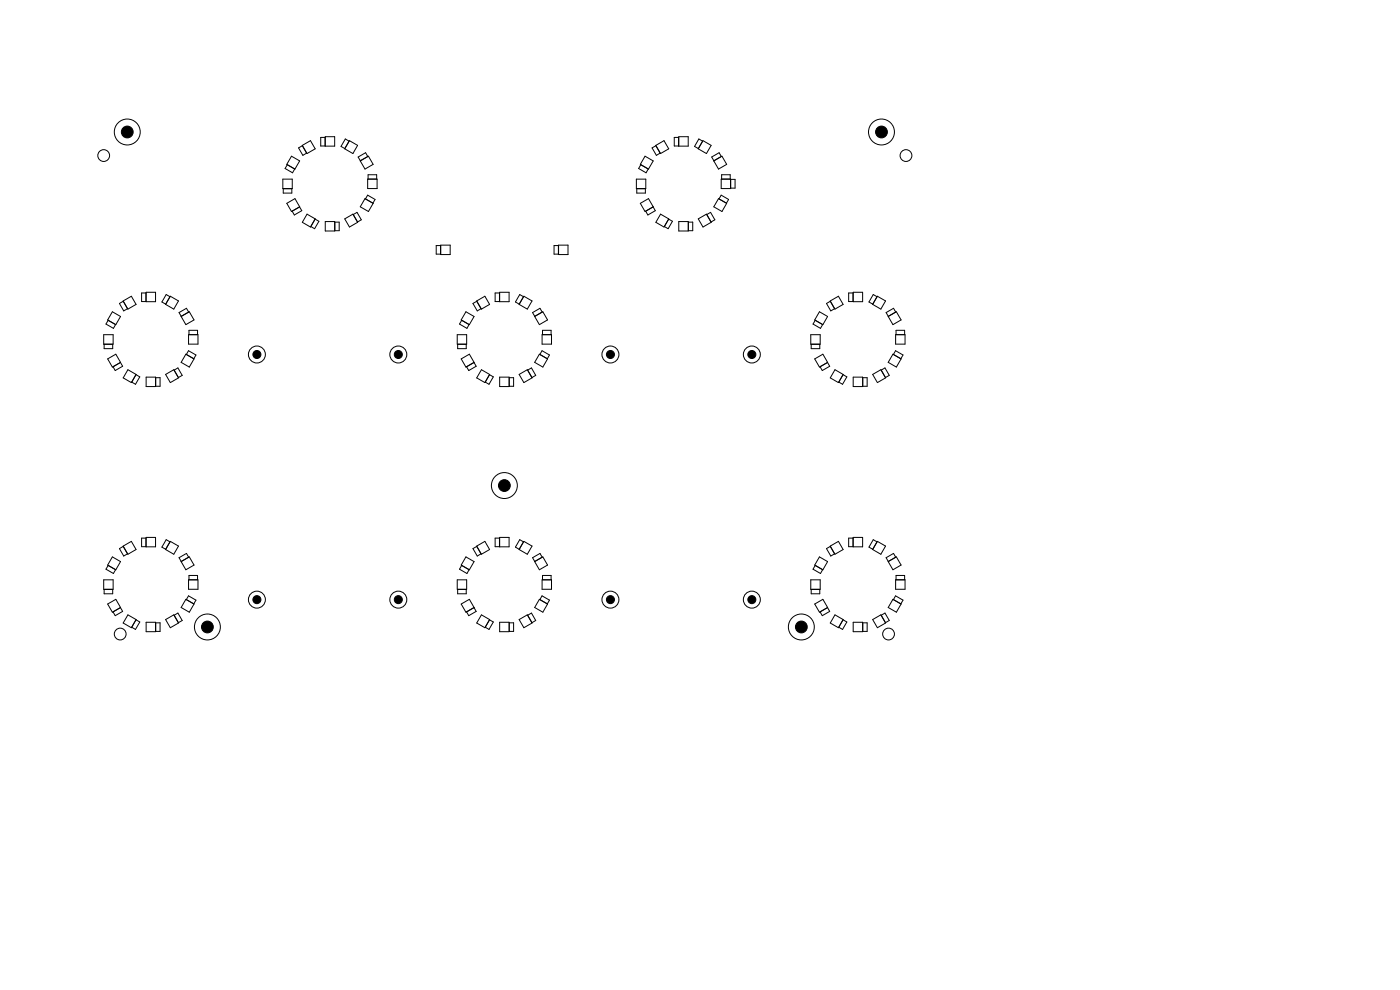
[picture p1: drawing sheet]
<svg xmlns="http://www.w3.org/2000/svg" width="297mm" height="210mm" viewBox="0 0 297 210" stroke-linecap="round" stroke-linejoin="round" font-family="sans-serif">
<g fill="none" stroke="#000" stroke-width=".21">
<path d="M60 38h2v2h-2zM60.9 34.9l1.6 1-.4 .8-1.6-1zM61.8 33.1l1.8 1-1 1.8-1.8-1zM64.1 30.9l-.8 .5 .9 1.6 .8-.5M64.1 30.8l1.8-1 1 1.8-1.8 1zM68 29.2h1v1.8h-1zM69 29h2v2h-2zM73.1 31.5l1-1.6-.8-.4-1 1.6 2.6 1.5 1-1.8-1.8-1-1 1.8M76.4 34.1l1.8-1 1 1.8-1.8 1zM78 38h2v2h-2zM78 33.2l-.4-.8-1.6 .9 .4 .8M78.1 38v-.9h1.8v.9"/>
<path d="M135 38h2v2h-2zM135.9 34.9l-.4 .8 1.6 1 .4-.8M136.8 33.1l1.8 1-1 1.8-1.8-1zM138.3 31.4l.8-.5 .9 1.6-.8 .5zM139.1 30.8l1.8-1 1 1.8-1.8 1zM143 29.2h1v1.8h-1zM144 29h2v2h-2zM149.1 29.9l-.8-.4-1 1.6 .8 .4M149.1 29.8l1.8 1-1 1.8-1.8-1zM151 33.3l1.6-.9 .4 .8-1.6 .9zM151.4 34.1l1.8-1 1 1.8-1.8 1zM153 38h2v2h-2z"/>
<path d="M153.1 38v-.9h1.8v.9M155 38h.9v1.9h-.9M60.1 40h1.8v1h-1.8zM60.8 43.1l1.8-1 1 1.8-1.8 1zM62 44.8l1.6-.9 .4 .8-1.6 .9zM65.1 45.4l1.8 1-1 1.8-1.8-1zM66.9 46.5l.8 .4-1 1.6-.8-.4M69 47h2v2h-2zM71 47.1h1v1.8h-1M73.1 46.4l1.8-1 1 1.8-1.8 1zM74.9 45.5l.8-.5 1 1.6-.8 .5zM77.4 42.1l1.8 1-1 1.8-1.8-1z"/>
<path d="M77.5 42.2l.5-.8 1.6 .9-.5 .8M92.5 52.1h1v1.8h-1zM93.5 52h2v2h-2zM118.5 52.1h-1v1.8h1M118.5 52h2v2h-2zM135.1 40h1.8v1h-1.8zM135.8 43.1l1.8-1 1 1.8-1.8 1zM137 44.8l1.6-.9 .4 .8-1.6 .9zM140.1 45.4l1.8 1-1 1.8-1.8-1zM141.9 46.5l.8 .4-1 1.6-.8-.4zM144 47h2v2h-2zM146 47.1h1v1.8h-1z"/>
<path d="M148.1 46.4l1.8-1 1 1.8-1.8 1zM149.9 45.5l.8-.5 1 1.6-.8 .5M152.4 42.1l1.8 1-1 1.8-1.8-1zM152.5 42.2l.5-.8 1.6 .9-.5 .8M22 71h2v2h-2zM22.1 73h1.8v1h-1.8zM22.9 67.9l1.6 1-.4 .8-1.6-1zM23.8 66.1l1.8 1-1 1.8-1.8-1zM25.3 64.4l.8-.5 .9 1.6-.8 .5zM25.6 76.9l-1.8 1-1-1.8 1.8-1 1.4 2.6-1.6 .9-.4-.8 1.6-.9M26.1 63.8l1.8-1 1 1.8-1.8 1zM27.1 78.4l1.8 1-1 1.8-1.8-1z"/>
<path d="M28.9 79.5l.8 .4-1 1.6-.8-.4M30 62.1h1v1.9h-1zM31 62h2v2h-2zM35.1 79.4l1.8-1 1 1.8-1.8 1zM35.3 62.5l.8 .4-1 1.6-.8-.4zM36.1 62.8l1.8 1-1 1.8-1.8-1zM36.9 78.5l.8-.5 1 1.6-.8 .5M38.4 67.1l1.6-.9-.4-.8-1.6 .9 1.4 2.6 1.8-1-1-1.8-1.8 1M39.4 75.1l1.8 1-1 1.8-1.8-1zM39.5 75.2l.5-.8 1.6 .9-.5 .8M40 71h2v2h-2zM40.1 71v-.9h1.8v.9"/>
<path d="M97 71h2v2h-2zM97.1 73h1.8v1h-1.8zM97.9 67.9l-.4 .8 1.6 1 .4-.8M98.8 66.1l1.8 1-1 1.8-1.8-1zM100.3 64.4l.8-.5 .9 1.6-.8 .5zM100.6 76.9l-1.8 1-1-1.8 1.8-1 1.4 2.6-1.6 .9-.4-.8 1.6-.9M101.1 63.8l1.8-1 1 1.8-1.8 1zM102.1 78.4l1.8 1-1 1.8-1.8-1zM103.9 79.5l.8 .4-1 1.6-.8-.4zM105 62.1h1v1.9h-1zM106 62h2v2h-2zM110.1 79.4l1.8-1 1 1.8-1.8 1z"/>
<path d="M111.1 62.9l-.8-.4-1 1.6 .8 .4M111.1 62.8l1.8 1-1 1.8-1.8-1zM111.9 78.5l.8-.5 1 1.6-.8 .5zM113.4 67.1l1.8-1 1 1.8-1.8 1zM114.4 75.1l1.8 1-1 1.8-1.8-1zM114.5 75.2l.5-.8 1.6 .9-.5 .8M115 71h2v2h-2zM115 66.2l-.4-.8-1.6 .9 .4 .8M115.1 71v-.9h1.8v.9M172 71h2v2h-2zM172.1 73h1.8v1h-1.8zM172.8 76.1l1.8-1 1 1.8-1.8 1z"/>
<path d="M172.9 67.9l1.6 1-.4 .8-1.6-1zM173.8 66.1l1.8 1-1 1.8-1.8-1zM175.6 76.9l.4 .8-1.6 .9-.4-.8M176.1 63.9l-.8 .5 .9 1.6 .8-.5M176.1 63.8l1.8-1 1 1.8-1.8 1zM177.1 78.4l1.8 1-1 1.8-1.8-1zM178.9 79.5l.8 .4-1 1.6-.8-.4M180 62.1h1v1.9h-1zM181 62h2v2h-2zM185.1 79.4l1.8-1 1 1.8-1.8 1zM185.3 62.5l.8 .4-1 1.6-.8-.4zM186.1 62.8l1.8 1-1 1.8-1.8-1z"/>
<path d="M186.9 78.5l.8-.5 1 1.6-.8 .5zM188 66.3l1.6-.9 .4 .8-1.6 .9zM188.4 67.1l1.8-1 1 1.8-1.8 1zM189.4 75.1l1.8 1-1 1.8-1.8-1zM189.5 75.2l.5-.8 1.6 .9-.5 .8M190 71h2v2h-2zM190.1 71v-.9h1.8v.9M31 80h2v2h-2zM33 80.1h1v1.8h-1zM106 80h2v2h-2zM108 80.1h1v1.8h-1zM181 80h2v2h-2z"/>
<path d="M183 80.1h1v1.8h-1zM26.1 115.9l-.8 .5 .9 1.6 .8-.5M26.1 115.8l1.8-1 1 1.8-1.8 1zM31 116v-1.9h-1v1.9h3v-2h-2v2M36.1 114.9l-.8-.4-1 1.6 .8 .4M36.1 114.8l1.8 1-1 1.8-1.8-1zM38 118.3l1.6-.9 .4 .8-1.6 .9zM38.4 119.1l1.8-1 1 1.8-1.8 1zM97.9 119.9l-.4 .8 1.6 1 .4-.8M98.8 118.1l1.8 1-1 1.8-1.8-1zM100.3 116.4l.8-.5 .9 1.6-.8 .5zM101.1 115.8l1.8-1 1 1.8-1.8 1z"/>
<path d="M106 116v-1.9h-1v1.9h3v-2h-2v2M110.3 114.5l.8 .4-1 1.6-.8-.4zM111.1 114.8l1.8 1-1 1.8-1.8-1zM113.4 119.1l1.8-1 1 1.8-1.8 1zM115 118.2l-.4-.8-1.6 .9 .4 .8M172.9 119.9l1.6 1-.4 .8-1.6-1zM173.8 118.1l1.8 1-1 1.8-1.8-1zM175.3 116.4l.8-.5 .9 1.6-.8 .5zM176.1 115.8l1.8-1 1 1.8-1.8 1zM181 116v-1.9h-1v1.9h3v-2h-2v2M186.1 114.9l-.8-.4-1 1.6 2.6 1.5 1-1.8-1.8-1-1 1.8M188 118.3l1.6-.9 .4 .8-1.6 .9 1.8-1 1 1.8-1.8 1z"/>
<path d="M22 123h2v2h-2zM22.1 125h1.8v1h-1.8zM22.8 128.1l1.8-1 1 1.8-1.8 1zM24.5 120.9l-1.6-1-.4 .8 1.6 1 1.5-2.6-1.8-1-1 1.8 1.8 1M25.6 128.9l.4 .8-1.6 .9-.4-.8M27.1 130.4l1.8 1-1 1.8-1.8-1zM28.9 131.5l.8 .4-1 1.6-.8-.4zM31 132h2v2h-2zM33 132.1h1v1.8h-1zM35.1 131.4l1.8-1 1 1.8-1.8 1zM36.9 130.5l.8-.5 1 1.6-.8 .5zM39.4 127.1l1.8 1-1 1.8-1.8-1z"/>
<path d="M39.5 127.2l.5-.8 1.6 .9-.5 .8M40 123h2v2h-2zM40.1 123v-.9h1.8v.9M97 123h2v2h-2zM97.1 125h1.8v1h-1.8zM97.8 128.1l1.8-1 1 1.8-1.8 1zM99 129.8l1.6-.9 .4 .8-1.6 .9zM102.1 130.4l1.8 1-1 1.8-1.8-1zM103.9 131.5l.8 .4-1 1.6-.8-.4M106 132h2v2h-2zM108 132.1h1v1.8h-1zM110.1 131.4l1.8-1 1 1.8-1.8 1z"/>
<path d="M111.9 130.5l.8-.5 1 1.6-.8 .5M114.4 127.1l1.8 1-1 1.8-1.8-1zM114.5 127.2l.5-.8 1.6 .9-.5 .8M115 123h2v2h-2zM115.1 123v-.9h1.8v.9M172 123h2v2h-2zM172.1 125h1.8v1h-1.8zM172.8 128.1l1.8-1 1.4 2.6-1.6 .9-.4-.8 1.6-.9-1.8 1zM177.1 130.4l1.8 1-1 1.8-1.8-1zM178.9 131.5l.8 .4-1 1.6-.8-.4M181 132h2v2h-2zM183 132.1h1v1.8h-1z"/>
<path d="M185.1 131.4l1.8-1 1 1.8-1.8 1zM186.9 130.5l.8-.5 1 1.6-.8 .5M189.4 127.1l1.8 1-1 1.8-1.8-1zM189.5 127.2l.5-.8 1.6 .9-.5 .8M190 123h2v2h-2zM190.1 123v-.9h1.8v.9"/>
<circle cx="22" cy="33" r="1.25"/>
<circle cx="27" cy="28" r="2.75"/>
<circle cx="187" cy="28" r="2.75"/>
<circle cx="192.2" cy="33" r="1.25"/>
<circle cx="54.5" cy="75.2" r="1.8"/>
<circle cx="84.5" cy="75.2" r="1.8"/>
<circle cx="129.5" cy="75.2" r="1.8"/>
<circle cx="159.5" cy="75.2" r="1.8"/>
<circle cx="107" cy="103" r="2.75"/>
<circle cx="25.5" cy="134.5" r="1.25"/>
<circle cx="44" cy="133" r="2.75"/>
<circle cx="54.5" cy="127.2" r="1.8"/>
<circle cx="84.5" cy="127.2" r="1.8"/>
<circle cx="129.5" cy="127.2" r="1.8"/>
<circle cx="159.5" cy="127.2" r="1.8"/>
<circle cx="170" cy="133" r="2.75"/>
<circle cx="188.5" cy="134.5" r="1.25"/>
</g>
<g fill="#000" stroke="#000" stroke-width=".21">
<circle cx="27" cy="28" r="1.25"/>
<circle cx="187" cy="28" r="1.25"/>
<circle cx="54.5" cy="75.2" r=".85"/>
<circle cx="84.5" cy="75.2" r=".85"/>
<circle cx="129.5" cy="75.2" r=".85"/>
<circle cx="159.5" cy="75.2" r=".85"/>
<circle cx="107" cy="103" r="1.25"/>
<circle cx="44" cy="133" r="1.25"/>
<circle cx="54.5" cy="127.2" r=".85"/>
<circle cx="84.5" cy="127.2" r=".85"/>
<circle cx="129.5" cy="127.2" r=".85"/>
<circle cx="159.5" cy="127.2" r=".85"/>
<circle cx="170" cy="133" r="1.25"/>
</g>
</svg>
